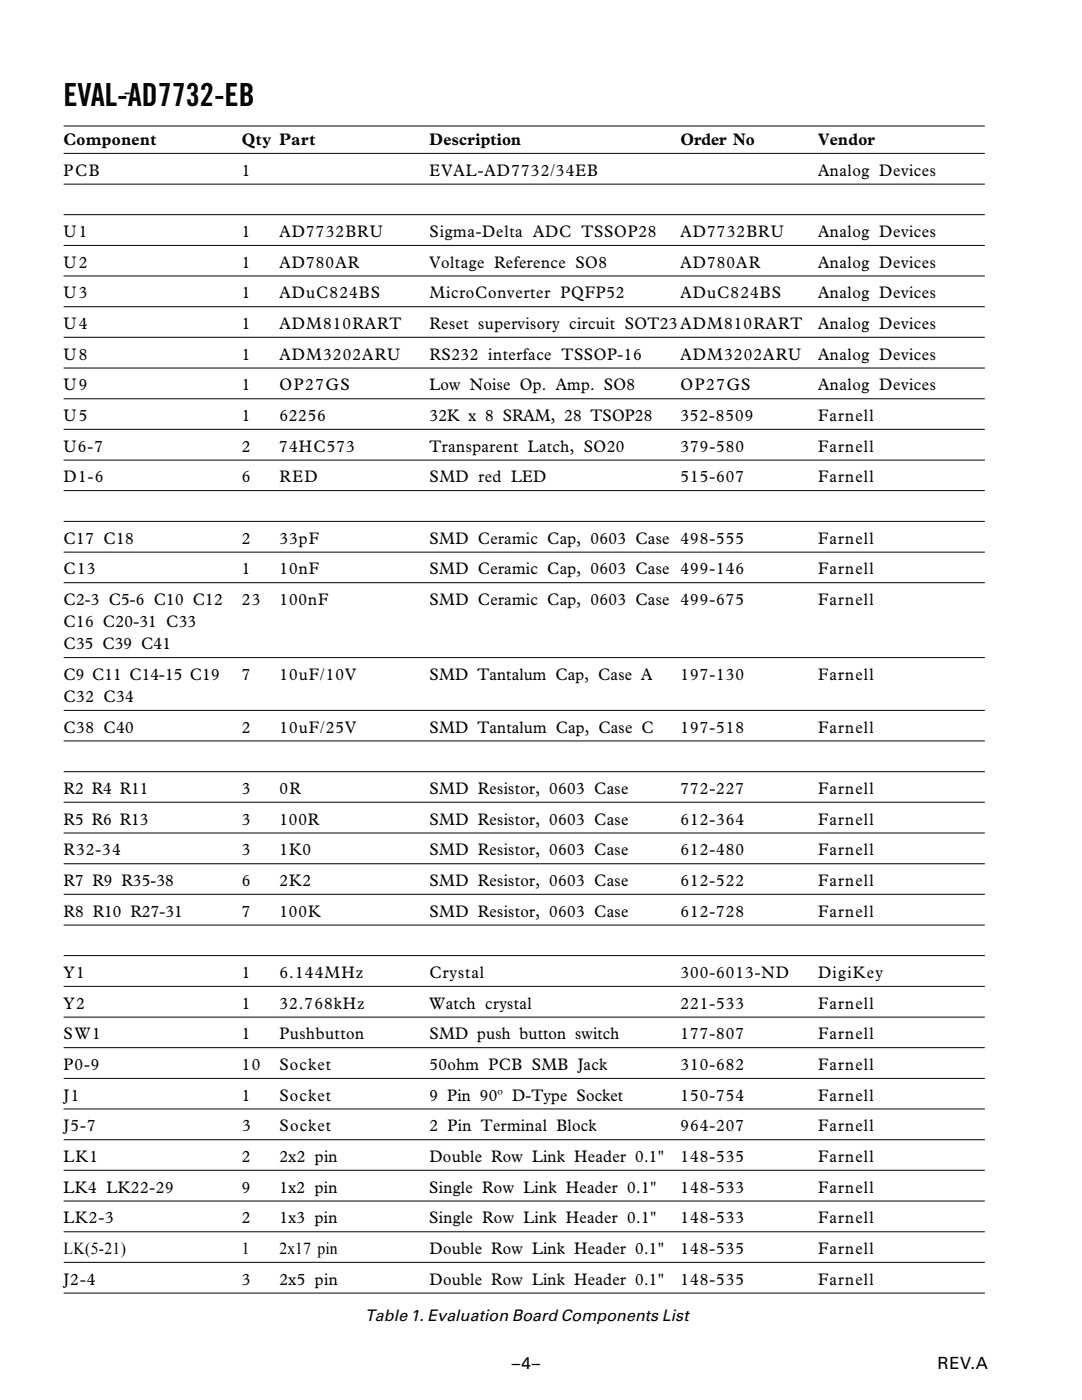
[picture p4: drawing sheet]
<svg xmlns="http://www.w3.org/2000/svg" width="216mm" height="279mm" viewBox="0 0 216 279" stroke-linecap="round" stroke-linejoin="round" font-family="sans-serif">
<defs><g id="words">
<text font-size="6.3" x="12.7" y="21.2">EVAL-AD7732-EB</text>
<text font-size="4.2" x="24.7" y="19.8">-</text>
<g font-size="3.4">
<text x="12.7" y="28.9">Component</text>
<text x="48.3" y="28.9">Qty Part</text>
<text x="85.7" y="28.9">Description</text>
<text x="135.8" y="28.9">Order No</text>
<text x="163.2" y="28.9">Vendor</text>
<text x="12.7" y="35.1">PCB</text>
<text x="48.3" y="35.1">1</text>
<text x="85.7" y="35.1">EVAL-AD7732/34EB</text>
<text x="163.2" y="35.1">Analog Devices</text>
<text x="12.7" y="47.3">U1</text>
<text x="48.3" y="47.3">1</text>
<text x="55.8" y="47.3">AD7732BRU</text>
<text x="85.7" y="47.3">Sigma-Delta ADC TSSOP28</text>
<text x="135.8" y="47.3">AD7732BRU</text>
<text x="163.2" y="47.3">Analog Devices</text>
<text x="12.7" y="53.4">U2</text>
<text x="48.3" y="53.4">1</text>
<text x="55.8" y="53.4">AD780AR</text>
<text x="85.7" y="53.4">Voltage Reference SO8</text>
<text x="135.8" y="53.4">AD780AR</text>
<text x="163.2" y="53.4">Analog Devices</text>
<text x="12.7" y="59.5">U3</text>
<text x="48.3" y="59.5">1</text>
<text x="55.8" y="59.5">ADuC824BS</text>
<text x="85.7" y="59.5">MicroConverter PQFP52</text>
<text x="135.8" y="59.5">ADuC824BS</text>
<text x="163.2" y="59.5">Analog Devices</text>
<text x="12.7" y="65.7">U4</text>
<text x="48.3" y="65.7">1</text>
<text x="55.8" y="65.7">ADM810RART</text>
<text x="85.7" y="65.7">Reset supervisory circuit SOT23ADM810RART</text>
<text x="163.2" y="65.7">Analog Devices</text>
<text x="12.7" y="71.8">U8</text>
<text x="48.3" y="71.8">1</text>
<text x="55.8" y="71.8">ADM3202ARU</text>
<text x="85.7" y="71.8">RS232 interface TSSOP-16</text>
<text x="135.8" y="71.8">ADM3202ARU</text>
<text x="163.2" y="71.8">Analog Devices</text>
<text x="12.7" y="77.9">U9</text>
<text x="48.3" y="77.9">1</text>
<text x="55.8" y="77.9">OP27GS</text>
<text x="85.7" y="77.9">Low Noise Op. Amp. SO8</text>
<text x="135.8" y="77.9">OP27GS</text>
<text x="163.2" y="77.9">Analog Devices</text>
<text x="12.7" y="84">U5</text>
<text x="48.3" y="84">1</text>
<text x="55.8" y="84">62256</text>
<text x="85.7" y="84">32K x 8 SRAM, 28 TSOP28</text>
<text x="135.8" y="84">352-8509</text>
<text x="163.2" y="84">Farnell</text>
<text x="12.7" y="90.1">U6-7</text>
<text x="48.2" y="90.1">2</text>
<text x="55.7" y="90.1">74HC573</text>
<text x="85.7" y="90.1">Transparent Latch, SO20</text>
<text x="135.8" y="90.1">379-580</text>
<text x="163.2" y="90.1">Farnell</text>
<text x="12.7" y="96.3">D1-6</text>
<text x="48.3" y="96.3">6</text>
<text x="55.8" y="96.3">RED</text>
<text x="85.7" y="96.3">SMD red LED</text>
<text x="135.8" y="96.3">515-607</text>
<text x="163.2" y="96.3">Farnell</text>
<text x="12.7" y="108.5">C17 C18</text>
<text x="48.3" y="108.5">2</text>
<text x="55.8" y="108.5">33pF</text>
<text x="85.7" y="108.5">SMD Ceramic Cap, 0603 Case 498-555</text>
<text x="163.2" y="108.5">Farnell</text>
<text x="12.7" y="114.6">C13</text>
<text x="48.3" y="114.6">1</text>
<text x="55.8" y="114.6">10nF</text>
<text x="85.7" y="114.6">SMD Ceramic Cap, 0603 Case 499-146</text>
<text x="163.2" y="114.6">Farnell</text>
<text x="12.7" y="120.7">C2-3 C5-6 C10 C12</text>
<text x="12.7" y="125.1">C16 C20-31 C33</text>
<text x="48.3" y="120.7">23</text>
<text x="55.8" y="120.7">100nF</text>
<text x="85.7" y="120.7">SMD Ceramic Cap, 0603 Case 499-675</text>
<text x="163.2" y="120.7">Farnell</text>
<text x="12.7" y="129.5">C35 C39 C41</text>
<text x="12.7" y="135.7">C9 C11 C14-15 C19</text>
<text x="48.3" y="135.7">7</text>
<text x="55.8" y="135.7">10uF/10V</text>
<text x="85.7" y="135.7">SMD Tantalum Cap, Case A</text>
<text x="135.8" y="135.7">197-130</text>
<text x="163.2" y="135.7">Farnell</text>
<text x="12.7" y="140.1">C32 C34</text>
<text x="12.7" y="146.2">C38 C40</text>
<text x="48.3" y="146.2">2</text>
<text x="55.8" y="146.2">10uF/25V</text>
<text x="85.7" y="146.2">SMD Tantalum Cap, Case C</text>
<text x="135.8" y="146.2">197-518</text>
<text x="163.2" y="146.2">Farnell</text>
<text x="12.7" y="158.5">R2 R4 R11</text>
<text x="48.3" y="158.5">3</text>
<text x="55.8" y="158.5">0R</text>
<text x="85.7" y="158.5">SMD Resistor, 0603 Case</text>
<text x="135.8" y="158.5">772-227</text>
<text x="163.2" y="158.5">Farnell</text>
<text x="12.7" y="164.5">R5 R6 R13</text>
<text x="48.3" y="164.5">3</text>
<text x="55.8" y="164.5">100R</text>
<text x="85.7" y="164.5">SMD Resistor, 0603 Case</text>
<text x="135.8" y="164.5">612-364</text>
<text x="163.2" y="164.5">Farnell</text>
<text x="12.7" y="170.7">R32-34</text>
<text x="48.3" y="170.7">3</text>
<text x="55.8" y="170.7">1K0</text>
<text x="85.7" y="170.7">SMD Resistor, 0603 Case</text>
<text x="135.8" y="170.7">612-480</text>
<text x="163.2" y="170.7">Farnell</text>
<text x="12.7" y="176.8">R7 R9 R35-38</text>
<text x="48.3" y="176.8">6</text>
<text x="55.8" y="176.8">2K2</text>
<text x="85.7" y="176.8">SMD Resistor, 0603 Case</text>
<text x="135.8" y="176.8">612-522</text>
<text x="163.2" y="176.8">Farnell</text>
<text x="12.7" y="182.9">R8 R10 R27-31</text>
<text x="48.3" y="182.9">7</text>
<text x="55.8" y="182.9">100K</text>
<text x="85.7" y="182.9">SMD Resistor, 0603 Case</text>
<text x="135.8" y="182.9">612-728</text>
<text x="163.2" y="182.9">Farnell</text>
<text x="12.7" y="195.2">Y1</text>
<text x="48.3" y="195.2">1</text>
<text x="55.8" y="195.2">6.144MHz</text>
<text x="85.7" y="195.2">Crystal</text>
<text x="135.8" y="195.2">300-6013-ND</text>
<text x="163.2" y="195.2">DigiKey</text>
<text x="12.7" y="201.3">Y2</text>
<text x="48.3" y="201.3">1</text>
<text x="55.8" y="201.3">32.768kHz</text>
<text x="85.7" y="201.3">Watch crystal</text>
<text x="135.8" y="201.3">221-533</text>
<text x="163.2" y="201.3">Farnell</text>
<text x="12.7" y="207.4">SW1</text>
<text x="48.3" y="207.4">1</text>
<text x="55.8" y="207.4">Pushbutton</text>
<text x="85.7" y="207.4">SMD push button switch</text>
<text x="135.8" y="207.4">177-807</text>
<text x="163.2" y="207.4">Farnell</text>
<text x="12.7" y="213.5">P0-9</text>
<text x="48.3" y="213.5">10</text>
<text x="55.8" y="213.5">Socket</text>
<text x="85.7" y="213.5">50ohm PCB SMB Jack</text>
<text x="135.8" y="213.5">310-682</text>
<text x="163.2" y="213.5">Farnell</text>
<text x="12.7" y="219.7">J1</text>
<text x="48.3" y="219.7">1</text>
<text x="55.8" y="219.7">Socket</text>
<text x="85.7" y="219.7">9 Pin 90º D-Type Socket</text>
<text x="135.8" y="219.7">150-754</text>
<text x="163.2" y="219.7">Farnell</text>
<text x="12.7" y="225.8">J5-7</text>
<text x="48.3" y="225.8">3</text>
<text x="55.8" y="225.8">Socket</text>
<text x="85.7" y="225.8">2 Pin Terminal Block</text>
<text x="135.8" y="225.8">964-207</text>
<text x="163.2" y="225.8">Farnell</text>
<text x="12.7" y="231.9">LK1</text>
<text x="48.3" y="231.9">2</text>
<text x="55.8" y="231.9">2x2 pin</text>
<text x="85.7" y="231.9">Double Row Link Header 0.1&quot;</text>
<text x="135.8" y="231.9">148-535</text>
<text x="163.2" y="231.9">Farnell</text>
<text x="12.7" y="238">LK4 LK22-29</text>
<text x="48.3" y="238">9</text>
<text x="55.8" y="238">1x2 pin</text>
<text x="85.6" y="238">Single Row Link Header 0.1&quot;</text>
<text x="135.8" y="238">148-533</text>
<text x="163.2" y="238">Farnell</text>
<text x="12.7" y="244.1">LK2-3</text>
<text x="48.3" y="244.1">2</text>
<text x="55.8" y="244.1">1x3 pin</text>
<text x="85.6" y="244.1">Single Row Link Header 0.1&quot;</text>
<text x="135.8" y="244.1">148-533</text>
<text x="163.2" y="244.1">Farnell</text>
<text x="12.7" y="250.3">LK(5-21)</text>
<text x="48.3" y="250.3">1</text>
<text x="55.8" y="250.3">2x17 pin</text>
<text x="85.7" y="250.3">Double Row Link Header 0.1&quot;</text>
<text x="135.8" y="250.3">148-535</text>
<text x="163.2" y="250.3">Farnell</text>
<text x="12.7" y="256.4">J2-4</text>
<text x="48.3" y="256.4">3</text>
<text x="55.8" y="256.4">2x5 pin</text>
<text x="85.7" y="256.4">Double Row Link Header 0.1&quot;</text>
<text x="135.8" y="256.4">148-535</text>
<text x="163.2" y="256.4">Farnell</text>
<text x="102.1" y="273.3">–4–</text>
<text x="187.1" y="273.3">REV.A</text>
</g>
<text font-size="3.2" x="72.9" y="263.7">Table 1. Evaluation Board Components List</text>
</g></defs>
<g fill="none" stroke="#000" stroke-width=".2">
<path d="M12.7 25.1h183.8M12.7 30.6h183.8M12.7 36.7h183.8M12.7 42.8h183.8M12.7 49h183.8M12.7 55.1h183.8M12.7 61.2h183.8M12.7 67.3h183.8M12.7 73.4h183.8M12.7 79.6h183.8M12.7 85.7h183.8M12.7 91.8h183.8"/>
<path d="M12.7 97.9h183.8M12.7 104.1h183.8M12.7 110.2h183.8M12.7 116.3h183.8M12.7 131.2h183.8M12.7 141.8h183.8M12.7 147.9h183.8M12.7 154h183.8M12.7 160.1h183.8M12.7 166.2h183.8M12.7 172.4h183.8M12.7 178.5h183.8"/>
<path d="M12.7 184.6h183.8M12.7 190.7h183.8M12.7 196.8h183.8M12.7 203h183.8M12.7 209.1h183.8M12.7 215.2h183.8M12.7 221.3h183.8M12.7 227.5h183.8M12.7 233.6h183.8M12.7 239.7h183.8M12.7 245.8h183.8M12.7 251.9h183.8"/>
<path d="M12.7 258.1h183.8"/>
</g>
<use href="#words"/>
</svg>
